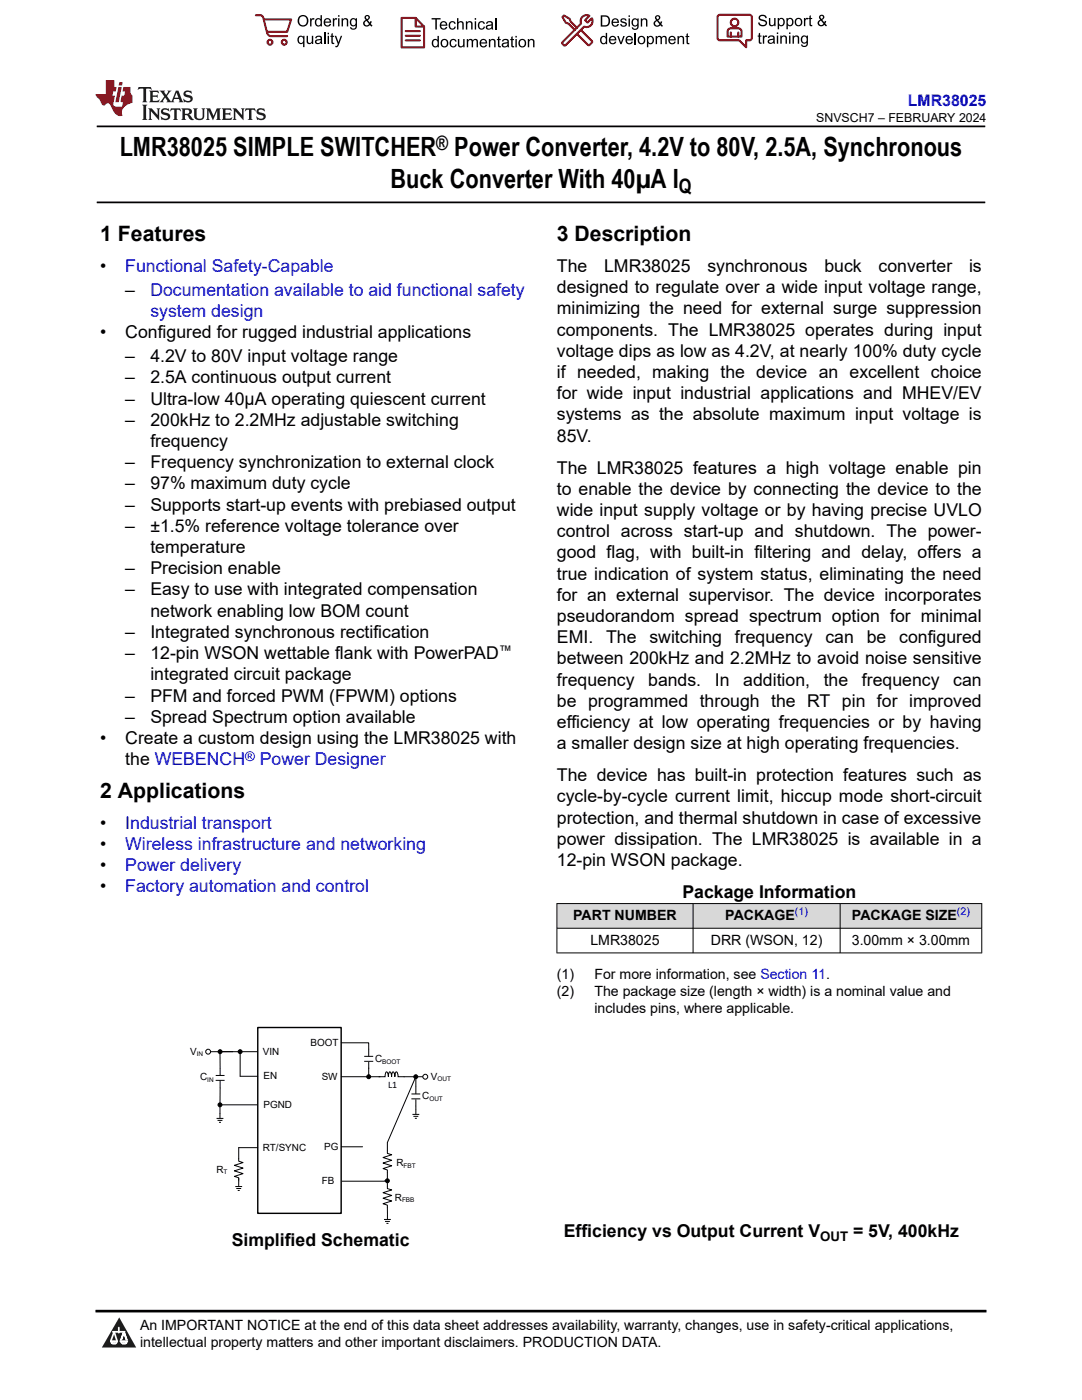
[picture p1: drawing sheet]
<svg xmlns="http://www.w3.org/2000/svg" width="216mm" height="279mm" viewBox="0 0 216 279" stroke-linecap="round" stroke-linejoin="round" font-family="sans-serif">
<defs><g id="words">
<g font-size="5.3">
<text x="23.9" y="31.2">LMR38025 SIMPLE SWITCHER Power Converter, 4.2V to 80V, 2.5A, Synchronous</text>
<text x="77.9" y="37.5">Buck Converter With 40µA I</text>
</g>
<g font-size="4.2">
<text x="20" y="48.1">1 Features</text>
<text x="111.1" y="48.1">3 Description</text>
<text x="20" y="159.3">2 Applications</text>
</g>
<g font-size="4">
<text x="87" y="29.9">®</text>
<text x="135.4" y="38.6">Q</text>
</g>
<g font-size="3.5">
<text x="20" y="54.3">•</text>
<text x="25" y="59">–</text>
<text x="111.1" y="54.3">The</text>
<text x="111.1" y="58.5">designed to regulate over a wide input voltage range,</text>
<text x="120.6" y="54.3">LMR38025</text>
<text x="141.2" y="54.3">synchronous</text>
<text x="164.5" y="54.3">buck</text>
<text x="175.3" y="54.3">converter</text>
<text x="193.4" y="54.3">is</text>
<text x="111.1" y="62.8">minimizing the need for external surge suppression</text>
<text x="20" y="67.5">•</text>
<text x="25" y="67.5">Configured for rugged industrial applications</text>
<text x="111.1" y="71.2">voltage dips as low as 4.2V, at nearly 100% duty cycle</text>
<text x="111.1" y="67">components. The LMR38025 operates during input</text>
<text x="25" y="72.3">–</text>
<text x="25" y="76.5">–</text>
<text x="30" y="72.3">4.2V to 80V input voltage range</text>
<text x="30" y="76.5">2.5A continuous output current</text>
<text x="111.1" y="75.5">if needed, making the device an excellent choice</text>
<text x="25" y="80.7">–</text>
<text x="30" y="80.7">Ultra-low 40µA operating quiescent current</text>
<text x="111.1" y="79.7">for wide input industrial applications and MHEV/EV</text>
<text x="111.1" y="83.9">systems as the absolute maximum input voltage is</text>
<text x="25" y="85">–</text>
<text x="30" y="85">200kHz to 2.2MHz adjustable switching</text>
<text x="30" y="89.2">frequency</text>
<text x="111.1" y="88.2">85V.</text>
<text x="25" y="93.4">–</text>
<text x="30" y="93.4">Frequency synchronization to external clock</text>
<text x="111.1" y="94.5">The LMR38025 features a high voltage enable pin</text>
<text x="25" y="97.7">–</text>
<text x="25" y="101.9">–</text>
<text x="30" y="97.7">97% maximum duty cycle</text>
<text x="30" y="101.9">Supports start-up events with prebiased output</text>
<text x="111.1" y="98.7">to enable the device by connecting the device to the</text>
<text x="25" y="106.1">–</text>
<text x="30" y="106.1">±1.5% reference voltage tolerance over</text>
<text x="111.1" y="107.2">control across start-up and shutdown. The power-</text>
<text x="111.1" y="103">wide input supply voltage or by having precise UVLO</text>
<text x="30" y="110.4">temperature</text>
<text x="111.1" y="111.4">good flag, with built-in filtering and delay, offers a</text>
<text x="25" y="114.6">–</text>
<text x="25" y="118.8">–</text>
<text x="30" y="114.6">Precision enable</text>
<text x="30" y="118.8">Easy to use with integrated compensation</text>
<text x="111.1" y="119.9">for an external supervisor. The device incorporates</text>
<text x="111.1" y="115.7">true indication of system status, eliminating the need</text>
<text x="30" y="123.1">network enabling low BOM count</text>
<text x="111.1" y="124.1">pseudorandom spread spectrum option for minimal</text>
<text x="25" y="127.3">–</text>
<text x="25" y="131.5">–</text>
<text x="30" y="127.3">Integrated synchronous rectification</text>
<text x="30" y="131.5">12-pin WSON wettable flank with PowerPAD</text>
<text x="111.1" y="128.4">EMI.</text>
<text x="120.9" y="128.4">The</text>
<text x="129.6" y="128.4">switching</text>
<text x="146.6" y="128.4">frequency</text>
<text x="164.7" y="128.4">can</text>
<text x="172.9" y="128.4">be</text>
<text x="179.4" y="128.4">configured</text>
<text x="30" y="135.8">integrated circuit package</text>
<text x="111.1" y="132.6">between 200kHz and 2.2MHz to avoid noise sensitive</text>
<text x="111.1" y="136.8">frequency</text>
<text x="129.3" y="136.8">bands.</text>
<text x="142.6" y="136.8">In</text>
<text x="148.3" y="136.8">addition,</text>
<text x="164.4" y="136.8">the</text>
<text x="172" y="136.8">frequency</text>
<text x="190.2" y="136.8">can</text>
<text x="25" y="140">–</text>
<text x="30" y="140">PFM and forced PWM (FPWM) options</text>
<text x="111.1" y="141.1">be programmed through the RT pin for improved</text>
<text x="20" y="148.5">•</text>
<text x="25" y="144.2">–</text>
<text x="25" y="148.5">Create a custom design using the LMR38025 with</text>
<text x="30" y="144.2">Spread Spectrum option available</text>
<text x="111.1" y="149.5">a smaller design size at high operating frequencies.</text>
<text x="111.1" y="145.3">efficiency at low operating frequencies or by having</text>
<text x="25" y="152.7">the WEBENCH</text>
<text x="111.1" y="155.9">The device has built-in protection features such as</text>
<text x="111.1" y="160.1">cycle-by-cycle current limit, hiccup mode short-circuit</text>
<text x="20" y="165.4">•</text>
<text x="111.1" y="164.4">protection, and thermal shutdown in case of excessive</text>
<text x="20" y="169.6">•</text>
<text x="20" y="173.9">•</text>
<text x="111.1" y="172.8">12-pin WSON package.</text>
<text x="111.1" y="168.6">power dissipation. The LMR38025 is available in a</text>
<text x="20" y="178.1">•</text>
<text x="136.2" y="179.2">Package Information</text>
<text x="46.2" y="248.7">Simplified Schematic</text>
<text x="112.5" y="246.9">Efficiency vs Output Current V</text>
<text x="170.2" y="246.9">= 5V, 400kHz</text>
</g>
<g font-size="3.5" fill="#00f">
<text x="25" y="54.3">Functional Safety-Capable</text>
<text x="30" y="59">Documentation available to aid functional safety</text>
<text x="30" y="63.3">system design</text>
<text x="51.8" y="152.7">Power Designer</text>
<text x="25" y="165.4">Industrial transport</text>
<text x="25" y="169.6">Wireless infrastructure and networking</text>
<text x="25" y="173.9">Power delivery</text>
<text x="25" y="178.1">Factory automation and control</text>
</g>
<text font-size="3.2" fill="#00f" x="181.1" y="21.1">LMR38025</text>
<g font-size="2.8">
<text x="114.4" y="183.6">PART NUMBER</text>
<text x="144.7" y="183.6">PACKAGE</text>
<text x="170" y="183.6">PACKAGE SIZE</text>
<text x="117.8" y="188.5">LMR38025</text>
<text x="141.8" y="188.5">DRR (WSON, 12)</text>
<text x="170" y="188.5">3.00mm × 3.00mm</text>
<text x="111.1" y="195.3">(1)</text>
<text x="118.6" y="195.3">For more information, see Section 11.</text>
<text x="111.1" y="198.7">(2)</text>
<text x="118.6" y="198.7">The package size (length × width) is a nominal value and</text>
<text x="118.6" y="202.1">includes pins, where applicable.</text>
<text x="27.9" y="265.5">An IMPORTANT NOTICE at the end of this data sheet addresses availability, warranty, changes, use in safety-critical applications,</text>
<text x="27.9" y="268.9">intellectual property matters and other important disclaimers. PRODUCTION DATA.</text>
</g>
<g font-size="2.6">
<text x="99.5" y="130.7">™</text>
<text x="163.6" y="247.6">OUT</text>
</g>
<text font-size="2.6" fill="#00f" x="48.9" y="151.9">®</text>
<text font-size="2.5" x="162.9" y="24.3">SNVSCH7 – FEBRUARY 2024</text>
<g font-size="2.1" fill="#00f">
<text x="158.6" y="182.7">(1)</text>
<text x="191" y="182.7">(2)</text>
</g>
<g font-size="2">
<text x="62" y="208.7">BOOT</text>
<text x="38" y="210.5">V</text>
<text x="39.9" y="215.6">C</text>
<text x="52.4" y="210.5">VIN</text>
<text x="52.6" y="215.4">EN</text>
<text x="64.2" y="215.6">SW</text>
<text x="74.9" y="212">C</text>
<text x="86" y="215.5">V</text>
<text x="52.6" y="221.2">PGND</text>
<text x="77.4" y="217.1">L1</text>
<text x="84.2" y="219.4">C</text>
<text x="52.5" y="229.8">RT/SYNC</text>
<text x="64.7" y="229.5">PG</text>
<text x="79.1" y="232.7">R</text>
<text x="43.2" y="234">R</text>
<text x="64.2" y="236.3">FB</text>
<text x="78.8" y="239.6">R</text>
</g>
<g font-size="1.3">
<text x="39.3" y="210.8">IN</text>
<text x="41.4" y="215.9">IN</text>
<text x="76.3" y="212.3">BOOT</text>
<text x="87.3" y="215.8">OUT</text>
<text x="85.7" y="219.7">OUT</text>
<text x="80.5" y="233">FBT</text>
<text x="44.6" y="234.3">T</text>
<text x="80.2" y="239.9">FBB</text>
</g>
</g></defs>
<path d="M19.3 25.2h177.3M19.3 40.4h177.3" fill="none" stroke="#000" stroke-width=".35"/>
<g fill="#d8d8d8">
<path d="M111.1 180.3h84.8v5h-84.8z" fill-rule="evenodd"/>
<path d="M111.2 180.4h27v4.8h-27z" fill-rule="evenodd"/>
<path d="M138.4 180.4h29.2v4.8h-29.2z" fill-rule="evenodd"/>
<path d="M167.7 180.4h28.1v4.8h-28.1z" fill-rule="evenodd"/>
</g>
<g fill="none" stroke="#000" stroke-width=".2">
<path d="M111.1 180.3h84.9M111.1 185.3h84.9M111.1 190.2h84.9M111.1 180.3v9.9M138.3 180.3v9.9M167.6 180.3v9.9M195.9 180.3v9.9M43 215.6h1.8M43 214.6h1.8M43.9 209.9v3.3M43.9 213.2v1.4M43.9 215.7v1.4"/>
<path d="M75.6 214.9h1.2l.1-.7 .2-.3 .3 .3 .1 .7 .1-.7 .2-.3 .2 .3 .1 .7 .1-.7 .2-.3 .3 .3 .1 .7 .1-.7 .2-.3 .2 .3 .1 .7h1.3M82.1 219.3h1.8M82.1 218.3h1.8M83 219.4v1.4M83 214.8v3.5M77.3 229.7v.5l.9 .3-1.8 .5 1.8 .6-1.8 .5 1.8 .6-1.8 .5 .9 .3v.5"/>
<circle cx="83" cy="214.9" r=".39"/>
</g>
<circle cx="83" cy="214.9" r=".39" fill="#000"/>
<path d="M51.4 205.1h16.7v37h-16.7z" fill-rule="evenodd" fill="#fff"/>
<path d="M51.4 205.1h16.7v37h-16.7z" fill="none" stroke="#000" stroke-width=".28"/>
<g fill="none" stroke="#000" stroke-width=".2">
<path d="M47.9 214.8h3.5M51.4 209.9h-9.3M72.7 211.8h1.8M72.7 210.8h1.8M73.6 209.3v1.5M73.6 211.9v1.4M80.6 214.9h3.8M83 220.8v.5"/>
<circle cx="43.9" cy="209.9" r=".39"/>
<circle cx="77.3" cy="235.7" r=".39"/>
</g>
<g fill="#000">
<circle cx="43.9" cy="209.9" r=".39"/>
<circle cx="77.3" cy="235.7" r=".39"/>
</g>
<circle cx="41.5" cy="209.9" r=".49" fill="#fff"/>
<circle cx="41.5" cy="209.9" r=".49" fill="none" stroke="#000" stroke-width=".2"/>
<circle cx="84.9" cy="214.9" r=".49" fill="#fff"/>
<g fill="none" stroke="#000" stroke-width=".2">
<path d="M43.9 217.1v3.4M47.9 209.9v4.9M68.1 208.1h5.5v1.2M68.1 214.9h7.7M73.6 213.1v1.8M83 214.9l-5.7 13.1v1.7M43.2 223.2h1.4M43.4 223.6h1M43.7 224h.4M43.9 220.5v2.6M43.9 220.5h7.4M46.9 236.8h1.4"/>
<path d="M47.1 237.2h1M47.4 237.6h.4M47.6 235.2v1.5M51.4 229h-3.8v2.7l.9 .3-1.7 .6 1.7 .5-1.7 .6 1.7 .5-1.7 .6 .8 .3v.4M68.1 228.9h4.2M76.8 235.7h-8.6M77.3 234v3.2l.9 .3-1.8 .5 1.8 .6-1.8 .5 1.8 .6-1.8 .5 .9 .3v2.8M82.3 222.4h1.4M82.5 222.8h1M82.8 223.2h.4M83 221.3v1M76.6 243.4h1.4"/>
<path d="M76.8 243.8h1M77.1 244.2h.4"/>
<circle cx="47.9" cy="209.9" r=".39"/>
<circle cx="73.6" cy="214.9" r=".39"/>
<circle cx="84.9" cy="214.9" r=".49"/>
<circle cx="43.9" cy="220.5" r=".39"/>
</g>
<g fill="#000">
<circle cx="47.9" cy="209.9" r=".39"/>
<circle cx="73.6" cy="214.9" r=".39"/>
<circle cx="43.9" cy="220.5" r=".39"/>
</g>
<path d="M0 0h215.9v23.8h-215.9z" fill-rule="evenodd" fill="#fff"/>
<path d="M27.7 17.4l-.2 .6 .5-.3h.6v.1v2.2l-.2 .4h1l-.2-.4v-2.2v-.1h.5l.5 .3-.1-.6zM29.8 18.1l.2 .4v1.5l-.2 .4h1.9l.1-.6a1.08 1.08 0 0 1-1.3 .2v-.7h.6l.4 .2v-.6l-.4 .2h-.6v-.6l.2-.1a1 1 0 0 1 1 .2l-.1-.5zM31.8 18.1l1 1.1-1 1.2h.9l-.2-.2 .4-.7 .5 .7-.2 .2h1.6l-.2-.2 .1-.4h1l.1 .4-.1 .2h.9l-.2-.3-.8-2h-.5l-1 2.2-.8-1.1 .9-1.1h-.8l.2 .2-.5 .7-.3-.7 .1-.2zM35.2 18.5l.4 1h-.8zM36.8 18.2a.65 .65 0 0 0-.2 .7 .65 .65 0 0 0 .6 .5l.7 .2 .1 .2a.79 .79 0 0 1-.7 .4 .79 .79 0 0 1-.7-.5l.1 .7 .2-.1a.93 .93 0 0 0 1.1 .1 .93 .93 0 0 0 .4-1 1.46 1.46 0 0 0-1.2-.6l-.1-.3a1.09 1.09 0 0 1 1.2 .2l-.2-.6-.1 .1-.6-.2zM28.4 20.9l.2 .4v2.3l-.2 .3h1l-.2-.3v-2.3l.2-.4zM29.6 21.6l.2 .4v1.6l-.2 .3h.8l-.3-.3v-1.4l1.7 1.8v-2l.2-.4h-.8l.2 .2 .1 1.1-1.2-1.3zM32.3 21.8a.65 .65 0 0 0-.2 .7 .65 .65 0 0 0 .7 .4l.6 .2 .1 .2a.79 .79 0 0 1-.7 .4 .79 .79 0 0 1-.7-.5l.1 .7 .2-.1a.93 .93 0 0 0 1.1 .1 .93 .93 0 0 0 .4-.9 1.46 1.46 0 0 0-1.2-.6l-.1-.4a1.09 1.09 0 0 1 1.2 .2l-.2-.6-.1 .1-.6-.1zM34.1 21.6l-.1 .7a.63 .63 0 0 1 .7-.4l.1 1.7-.3 .3h1l-.2-.3v-1.7a.66 .66 0 0 1 .8 .4l-.1-.7zM36.2 21.6l.2 .4v1.6l-.2 .3h.9l-.2-.2v-.7h.5l.1 .2a.79 .79 0 0 0 1.2 .6l-1-.9a.61 .61 0 0 0 .6-.6 .61 .61 0 0 0-.5-.6zM36.9 21.9h.2a.47 .47 0 0 1 .5 .1 .47 .47 0 0 1 .1 .5l-.2 .2h-.6zM38.5 21.6l.2 .2a2.27 2.27 0 0 0 .4 2 1.04 1.04 0 0 0 1.7-.7v-1.3l.2-.2h-.8l.2 .4v1.1a.6 .6 0 0 1-.6 .6 .6 .6 0 0 1-.6-.6v-1.1l.3-.4zM41.1 21.6l.2 .4v1.6l-.2 .3h.7l-.2-.3v-1.5l.9 1.9 .8-1.9v1.5l-.2 .3h1l-.3-.3v-1.6l.3-.4h-.8l-.7 1.5-.7-1.5zM44.3 21.6l.2 .4v1.6l-.2 .3h1.9l.1-.5a1.09 1.09 0 0 1-1.3 .1v-.6h.6l.4 .1v-.6l-.4 .2h-.6v-.6l.2-.1a1.01 1.01 0 0 1 1 .3l-.1-.6zM46.4 21.6l.3 .4v1.6l-.3 .3h.8l-.2-.3v-1.4l1.6 1.8v-2l.2-.4h-.7l.2 .2v1.1l-1.2-1.3zM49 21.6l-.1 .7a.63 .63 0 0 1 .8-.4v1.7l-.3 .3h1l-.2-.3v-1.7a.66 .66 0 0 1 .8 .4l-.1-.7zM51.4 21.8a.65 .65 0 0 0-.2 .7 .65 .65 0 0 0 .6 .4l.6 .2 .2 .2a.79 .79 0 0 1-.8 .4 .79 .79 0 0 1-.6-.5l.1 .7 .2-.1a.93 .93 0 0 0 1 .1 .93 .93 0 0 0 .5-.9 1.46 1.46 0 0 0-1.3-.6l-.1-.4a1.09 1.09 0 0 1 1.3 .2l-.2-.6-.2 .1-.5-.1z" fill="#231f20"/>
<path d="M21.1 16v2.8h-2.1l.1 .3 .9 1a.95 .95 0 0 0 .9 .9 .59 .59 0 0 1 .6-.4 .59 .59 0 0 1 .5 .4l.4 .8a1.59 1.59 0 0 0 2.1 1.3 1.61 1.61 0 0 1 1-2.2l1-.4-.1-1.5a1.59 1.59 0 0 1-.4-1.6h-1.4l-.2 .9h.5l-.1 .8h-.5l-.2 1v.2l.4 .1-.2 .9h-.6a.73 .73 0 0 1-1.1-.7l.3-1.5h-.5l.2-.8h.5l.2-.9h-.5v-1.4zM23.6 17.4l-.6 3h.7l.6-3zM23.8 16.4l-.1 .7h.7l.1-.7z" fill="#ed1c24"/>
<g fill="#000">
<path d="M59.4 4.2a1.12 1.12 0 0 1 2.2 0 1.12 1.12 0 0 1-2.2 0zM59.9 3.5a.89 .89 0 0 0-.1 1.1 .89 .89 0 0 0 1.1 .4 .88 .88 0 0 0 .3-1.3 .88 .88 0 0 0-1.3-.2z" fill-rule="evenodd"/>
<path d="M59.5 7.3l.5-.2 .5 .3v-.3h.3v2.3h-.3v-.8a.74 .74 0 0 1-1 0 .74 .74 0 0 1-.1-1zM59.8 7.5a.57 .57 0 0 0-.2 .7 .57 .57 0 0 0 .8 .2 .57 .57 0 0 0 .1-.7 .57 .57 0 0 0-.7-.2z" fill-rule="evenodd"/>
<path d="M61.9 3.6h.2v.3l.2-.2 .3-.1 .2 .1-.1 .3a.36 .36 0 0 0-.5 0 .36 .36 0 0 0 0 .4v.9h-.3z" fill-rule="evenodd"/>
<path d="M61.2 7.1h.3v.9a.41 .41 0 0 0 .4 .6 .41 .41 0 0 0 .3-.6v-.9h.3v1.7h-.2v-.3a.58 .58 0 0 1-.7 .3 .58 .58 0 0 1-.4-.6z" fill-rule="evenodd"/>
<path d="M63 3.8l.5-.2 .5 .2v-.8h.2v2.3h-.2v-.2a.75 .75 0 0 1-1-.1 .75 .75 0 0 1-.1-1zM63.2 4a.57 .57 0 0 0-.1 .7 .57 .57 0 0 0 .8 .2 .57 .57 0 0 0 .1-.7 .57 .57 0 0 0-.8-.2z" fill-rule="evenodd"/>
<path d="M63 7.3a.74 .74 0 0 1 1-.1 .74 .74 0 0 1 .3 .9v.7h-.3v-.2a.57 .57 0 0 1-.8 .2 .57 .57 0 0 1-.2-.8l1-.3a.41 .41 0 0 0-.4-.4 .41 .41 0 0 0-.4 .4l-.3-.1zM63.2 8.2a.35 .35 0 0 0 .2 .5 .35 .35 0 0 0 .5-.3l.1-.4z" fill-rule="evenodd"/>
<path d="M65.4 6.5h.3v.3h-.3zM65.4 7.1h.3v1.7h-.3z" fill-rule="evenodd"/>
<path d="M64.8 3.8a.76 .76 0 0 1 .9-.1 .76 .76 0 0 1 .4 .8h-1.2a.47 .47 0 0 0 .3 .6 .47 .47 0 0 0 .6-.4l.3 .1a.82 .82 0 0 1-1.3 .3 .82 .82 0 0 1 0-1.3zM65 4l-.1 .3h.9l-.3-.4z" fill-rule="evenodd"/>
<path d="M66.4 3.6h.3v.3l.1-.2 .4-.1 .1 .1-.1 .3a.36 .36 0 0 0-.4 0 .36 .36 0 0 0-.1 .4v.9h-.3z" fill-rule="evenodd"/>
<path d="M66.1 6.7l.3-.1v.5h.3v.3h-.3v.9l.1 .2h.2v.3a.41 .41 0 0 1-.4-.1 .41 .41 0 0 1-.2-.4v-.9h-.2v-.3h.2z" fill-rule="evenodd"/>
<path d="M66.8 7.1h.3l.4 1.4 .5-1.4h.3l-.6 1.7a.57 .57 0 0 1-.8 .6v-.3a.37 .37 0 0 0 .5-.3z" fill-rule="evenodd"/>
<path d="M67.5 3h.2v.3h-.2zM67.5 3.6h.2v1.7h-.2z" fill-rule="evenodd"/>
<path d="M68.2 3.6h.2v.3a.58 .58 0 0 1 .7-.3 .58 .58 0 0 1 .4 .7v1h-.3v-1a.4 .4 0 0 0-.4-.5 .4 .4 0 0 0-.4 .6v.9h-.2z" fill-rule="evenodd"/>
<path d="M70 3.8l.5-.2 .5 .2v-.2h.2v1.5a.71 .71 0 0 1-.5 .8 .71 .71 0 0 1-.8-.5h.2a.46 .46 0 0 0 .6 .3 .46 .46 0 0 0 .3-.6 .78 .78 0 0 1-1.1-.2 .78 .78 0 0 1 .1-1.1zM70.2 4a.53 .53 0 0 0-.1 .8 .53 .53 0 0 0 .8 0 .54 .54 0 0 0 0-.7 .54 .54 0 0 0-.7-.1z" fill-rule="evenodd"/>
<path d="M72.9 3.1a.53 .53 0 0 1 .8 .1 .53 .53 0 0 1-.3 .8l.4 .5 .1-.3 .3 .1-.2 .5 .3 .3-.2 .2-.3-.3a.71 .71 0 0 1-1.2 .1 .71 .71 0 0 1 .4-1.1l-.3-.5zM73 3.5a.3 .3 0 0 0 .6 0 .3 .3 0 0 0-.6 0zM72.9 4.3a.45 .45 0 0 0 0 .7 .45 .45 0 0 0 .7-.2l-.5-.6z" fill-rule="evenodd"/>
<path d="M86.1 3.6h1.8v.3h-.7v2h-.3v-2h-.8z" fill-rule="evenodd"/>
<path d="M86.3 8l.5-.2 .5 .2v-.8h.3v2.2h-.3v-.2a.76 .76 0 0 1-1 0 .76 .76 0 0 1-.1-1zM86.6 8.1a.58 .58 0 0 0-.2 .8 .58 .58 0 0 0 .8 .2 .58 .58 0 0 0 .1-.8 .58 .58 0 0 0-.7-.2z" fill-rule="evenodd"/>
<path d="M88.2 7.9a.81 .81 0 0 1 1.1 .2 .81 .81 0 0 1-.2 1.1 .81 .81 0 0 1-1.1-.1l-.1-.8zM88.3 8.1a.57 .57 0 0 0 0 .9 .57 .57 0 0 0 .8 0 .57 .57 0 0 0 0-.8 .57 .57 0 0 0-.8-.1z" fill-rule="evenodd"/>
<path d="M88 4.4a.77 .77 0 0 1 .9-.1 .77 .77 0 0 1 .4 .8h-1.3a.48 .48 0 0 0 .4 .6 .48 .48 0 0 0 .6-.3h.3a.83 .83 0 0 1-1.3 .4 .83 .83 0 0 1 0-1.4zM88.2 4.6l-.2 .3h1l-.3-.4z" fill-rule="evenodd"/>
<path d="M89.7 4.4a.7 .7 0 0 1 1.2 .3l-.2 .1a.45 .45 0 0 0-.6-.3 .45 .45 0 0 0-.3 .6 .45 .45 0 0 0 .3 .6 .45 .45 0 0 0 .6-.4h.3a.76 .76 0 0 1-1.1 .6 .76 .76 0 0 1-.3-1.1z" fill-rule="evenodd"/>
<path d="M89.9 8a.7 .7 0 0 1 1.2 .3h-.3a.45 .45 0 0 0-.5-.3 .45 .45 0 0 0-.3 .6 .45 .45 0 0 0 .3 .6 .45 .45 0 0 0 .6-.4l.2 .1a.76 .76 0 0 1-1 .5 .76 .76 0 0 1-.4-1.1z" fill-rule="evenodd"/>
<path d="M91.2 3.6h.3v.8a.59 .59 0 0 1 .7-.2 .59 .59 0 0 1 .3 .7v1h-.2v-1a.4 .4 0 0 0-.5-.4 .4 .4 0 0 0-.3 .5v.9h-.3z" fill-rule="evenodd"/>
<path d="M91.4 7.8h.2v.9a.41 .41 0 0 0 .5 .5 .41 .41 0 0 0 .3-.5v-.9h.3v1.6h-.3v-.2a.58 .58 0 0 1-.7 .3 .58 .58 0 0 1-.3-.7z" fill-rule="evenodd"/>
<path d="M93 4.2h.2v.3a.59 .59 0 0 1 .7-.3 .59 .59 0 0 1 .4 .7v1h-.3v-1a.41 .41 0 0 0-.4-.5 .41 .41 0 0 0-.4 .6v.9h-.2z" fill-rule="evenodd"/>
<path d="M93.1 7.8h.3v.2a.56 .56 0 0 1 1 0 .54 .54 0 0 1 .6-.2 .54 .54 0 0 1 .4 .5v1.1h-.3v-1a.34 .34 0 0 0-.3-.4 .34 .34 0 0 0-.4 .3v1.1h-.3v-1a.38 .38 0 0 0-.5-.4 .38 .38 0 0 0-.2 .6v.8h-.3z" fill-rule="evenodd"/>
<path d="M94.7 3.6h.3v.3h-.3zM94.7 4.2h.3v1.7h-.3z" fill-rule="evenodd"/>
<path d="M95.5 4.4a.7 .7 0 0 1 1.3 .3l-.3 .1a.45 .45 0 0 0-.6-.3 .45 .45 0 0 0-.3 .6 .45 .45 0 0 0 .3 .6 .45 .45 0 0 0 .6-.4h.3a.76 .76 0 0 1-1.1 .6 .76 .76 0 0 1-.3-1.1z" fill-rule="evenodd"/>
<path d="M95.9 8a.77 .77 0 0 1 .9-.2 .77 .77 0 0 1 .4 .9h-1.2a.48 .48 0 0 0 .3 .5 .48 .48 0 0 0 .6-.3h.3a.83 .83 0 0 1-1.3 .4 .83 .83 0 0 1 0-1.3zM96.1 8.1l-.1 .4h.9l-.2-.5z" fill-rule="evenodd"/>
<path d="M97.5 7.8h.3v.2a.59 .59 0 0 1 .7-.2 .59 .59 0 0 1 .4 .6v1h-.3v-1a.41 .41 0 0 0-.5-.4 .41 .41 0 0 0-.3 .5v.9h-.3z" fill-rule="evenodd"/>
<path d="M97.1 4.4a.74 .74 0 0 1 1-.1 .74 .74 0 0 1 .3 .9v.7h-.3v-.2a.59 .59 0 0 1-.8 .2 .59 .59 0 0 1-.3-.8l1.1-.3a.42 .42 0 0 0-.4-.4 .42 .42 0 0 0-.5 .4l-.2-.1zM97.3 5.3a.36 .36 0 0 0 .2 .5 .36 .36 0 0 0 .5-.2l.1-.5z" fill-rule="evenodd"/>
<path d="M99.4 7.4l.2-.2v.6h.3v.2h-.3v1l.1 .2h.2l.1 .2a.41 .41 0 0 1-.5 0 .41 .41 0 0 1-.1-.4v-1h-.2v-.2h.2z" fill-rule="evenodd"/>
<path d="M100.3 8a.74 .74 0 0 1 .9-.2 .74 .74 0 0 1 .3 .9l.1 .7h-.3v-.2a.59 .59 0 0 1-.8 .3 .59 .59 0 0 1-.3-.8l1-.3a.42 .42 0 0 0-.3-.4 .42 .42 0 0 0-.5 .3h-.3zM100.5 8.8a.36 .36 0 0 0 .1 .5 .36 .36 0 0 0 .5-.2l.2-.5z" fill-rule="evenodd"/>
<path d="M102 7.4l.3-.2v.6h.3v.2h-.3v1l.1 .2h.2v.2a.41 .41 0 0 1-.5 0 .41 .41 0 0 1-.1-.4v-1h-.2v-.2h.2z" fill-rule="evenodd"/>
<path d="M102.8 7.2h.3v.3h-.3zM102.8 7.8h.3v1.6h-.3z" fill-rule="evenodd"/>
<path d="M103.7 7.9a.81 .81 0 0 1 1.1 .2 .81 .81 0 0 1-.1 1.1 .81 .81 0 0 1-1.2-.1v-.8zM103.9 8.1a.57 .57 0 0 0-.1 .9 .57 .57 0 0 0 .8 0 .57 .57 0 0 0 0-.8 .57 .57 0 0 0-.7-.1z" fill-rule="evenodd"/>
<path d="M105.3 7.8h.3v.2a.59 .59 0 0 1 .7-.2 .59 .59 0 0 1 .4 .6v1h-.3v-1a.41 .41 0 0 0-.5-.4 .41 .41 0 0 0-.3 .5v.9h-.3z" fill-rule="evenodd"/>
<path d="M119.9 3.1h.7a1.12 1.12 0 0 1 1.1 1.1 1.12 1.12 0 0 1-1 1.1h-.8zM120.2 3.3v1.7h.4a.86 .86 0 0 0 .8-.8 .86 .86 0 0 0-.8-.9z" fill-rule="evenodd"/>
<path d="M119.9 7.4l.5-.3 .5 .3v-.8h.2v2.2h-.2v-.2a.75 .75 0 0 1-1 0 .75 .75 0 0 1-.1-1zM120.1 7.5a.57 .57 0 0 0-.1 .8 .57 .57 0 0 0 .8 .2 .57 .57 0 0 0 .1-.8 .57 .57 0 0 0-.8-.2z" fill-rule="evenodd"/>
<path d="M121.7 7.4a.76 .76 0 0 1 .9-.2 .76 .76 0 0 1 .4 .9h-1.2a.47 .47 0 0 0 .3 .5 .47 .47 0 0 0 .6-.3h.3a.82 .82 0 0 1-1.3 .4 .82 .82 0 0 1 0-1.3zM121.9 7.5l-.1 .3h.9l-.3-.4z" fill-rule="evenodd"/>
<path d="M122.2 3.9a.76 .76 0 0 1 .9-.2 .76 .76 0 0 1 .4 .9h-1.2a.47 .47 0 0 0 .4 .5 .47 .47 0 0 0 .5-.3h.3a.82 .82 0 0 1-1.3 .4 .82 .82 0 0 1 0-1.3zM122.5 4l-.2 .3h.9l-.2-.4z" fill-rule="evenodd"/>
<path d="M123.9 3.8a.71 .71 0 0 1 1.1 .3h-.2a.32 .32 0 0 0-.4-.3 .32 .32 0 0 0-.3 .4h.1a.75 .75 0 0 1 .9 .8 .72 .72 0 0 1-.7 .3 .72 .72 0 0 1-.7-.5h.3a.36 .36 0 0 0 .4 .4 .36 .36 0 0 0 .3-.5 .8 .8 0 0 1-.9-.7z" fill-rule="evenodd"/>
<path d="M123.2 7.2h.3l.4 1.3 .5-1.3h.3l-.7 1.6h-.2z" fill-rule="evenodd"/>
<path d="M125.4 3.1h.3v.3h-.3zM125.4 3.7h.3v1.6h-.3z" fill-rule="evenodd"/>
<path d="M125 7.4a.76 .76 0 0 1 .9-.2 .76 .76 0 0 1 .4 .9h-1.2a.47 .47 0 0 0 .3 .5 .47 .47 0 0 0 .6-.3h.3a.82 .82 0 0 1-1.3 .4 .82 .82 0 0 1 0-1.3zM125.2 7.5l-.1 .3h.9l-.2-.4z" fill-rule="evenodd"/>
<path d="M126.2 3.9l.5-.3 .5 .3v-.2h.2v1.4a.71 .71 0 0 1-.5 .8 .71 .71 0 0 1-.8-.5l.2 .1a.46 .46 0 0 0 .6 .2 .46 .46 0 0 0 .3-.6 .78 .78 0 0 1-1.1-.1 .78 .78 0 0 1 .1-1.1zM126.4 4a.53 .53 0 0 0-.1 .8 .53 .53 0 0 0 .8 0 .54 .54 0 0 0 0-.7 .54 .54 0 0 0-.7-.1z" fill-rule="evenodd"/>
<path d="M127.5 7.3a.8 .8 0 0 1 1.1 .2 .8 .8 0 0 1-.1 1.1 .8 .8 0 0 1-1.2-.1v-.8zM127.7 7.5a.56 .56 0 0 0-.1 .9 .56 .56 0 0 0 .8-.1 .56 .56 0 0 0 0-.7 .56 .56 0 0 0-.7-.1z" fill-rule="evenodd"/>
<path d="M127.9 3.7h.2v.2a.58 .58 0 0 1 .7-.2 .58 .58 0 0 1 .4 .6v1h-.3v-1a.4 .4 0 0 0-.4-.4 .4 .4 0 0 0-.4 .5v.9h-.2z" fill-rule="evenodd"/>
<path d="M129.1 7.2h.2v.2a.72 .72 0 0 1 1-.1 .72 .72 0 0 1 .2 1 .64 .64 0 0 1-.5 .5 .64 .64 0 0 1-.6-.2v.8h-.3zM129.5 7.5a.56 .56 0 0 0-.2 .8 .56 .56 0 0 0 .8 .2 .56 .56 0 0 0 .1-.8 .56 .56 0 0 0-.7-.2z" fill-rule="evenodd"/>
<path d="M130.8 7.2h.3v.2a.55 .55 0 0 1 .9 0 .53 .53 0 0 1 .6-.3 .53 .53 0 0 1 .4 .6v1.1h-.2v-1a.34 .34 0 0 0-.3-.4 .34 .34 0 0 0-.4 .3v1.1h-.3v-1a.37 .37 0 0 0-.5-.4 .37 .37 0 0 0-.2 .6v.8h-.3z" fill-rule="evenodd"/>
<path d="M130.8 3.2a.53 .53 0 0 1 .9 .1 .53 .53 0 0 1-.4 .8l.4 .5 .2-.4 .2 .1-.2 .5 .4 .3-.2 .3-.3-.4a.71 .71 0 0 1-1.2 .1 .71 .71 0 0 1 .3-1.1l-.2-.5zM130.9 3.6a.3 .3 0 0 0 .6 0 .3 .3 0 0 0-.6 0zM130.9 4.3a.45 .45 0 0 0 0 .7 .45 .45 0 0 0 .7-.2l-.5-.6z" fill-rule="evenodd"/>
<path d="M133.6 7.4a.76 .76 0 0 1 .9-.2 .76 .76 0 0 1 .3 .9h-1.2a.47 .47 0 0 0 .4 .5 .47 .47 0 0 0 .6-.3h.2a.82 .82 0 0 1-1.2 .4 .82 .82 0 0 1 0-1.3zM133.8 7.5l-.2 .3h1l-.3-.4z" fill-rule="evenodd"/>
<path d="M135.2 7.2h.2v.2a.58 .58 0 0 1 .7-.2 .58 .58 0 0 1 .4 .6v1h-.3v-1a.4 .4 0 0 0-.4-.4 .4 .4 0 0 0-.3 .5v.9h-.3z" fill-rule="evenodd"/>
<path d="M137 6.8l.3-.2v.6h.2v.2h-.2v1v.2h.2l.1 .2a.41 .41 0 0 1-.5 0 .41 .41 0 0 1-.1-.5v-.9h-.2v-.2h.2z" fill-rule="evenodd"/>
<path d="M151.6 3.1a.88 .88 0 0 1 1.4 .5h-.3a.49 .49 0 0 0-.5-.5 .49 .49 0 0 0-.5 .6l.1 .1a1.06 1.06 0 0 1 1.2 1 .95 .95 0 0 1-.9 .4 .95 .95 0 0 1-.8-.7h.3a.58 .58 0 0 0 .6 .5 .58 .58 0 0 0 .5-.6l-.2-.1a.95 .95 0 0 1-1.1-.9z" fill-rule="evenodd"/>
<path d="M151.4 6.7l.3-.2v.6h.2v.2h-.2v1v.2h.2l.1 .2a.41 .41 0 0 1-.5 0 .41 .41 0 0 1-.1-.5v-.9h-.2v-.2h.2z" fill-rule="evenodd"/>
<path d="M152.2 7.1h.3v.2l.1-.2h.4h.1l-.1 .3a.36 .36 0 0 0-.4 0 .36 .36 0 0 0-.1 .5v.8h-.3z" fill-rule="evenodd"/>
<path d="M153.3 7.3a.74 .74 0 0 1 1-.2 .74 .74 0 0 1 .3 .9l.1 .7h-.3l-.1-.2a.57 .57 0 0 1-.8 .3 .57 .57 0 0 1-.1-.9l.9-.2a.41 .41 0 0 0-.4-.4 .41 .41 0 0 0-.4 .3h-.3zM153.5 8.1a.35 .35 0 0 0 .2 .5 .35 .35 0 0 0 .5-.2l.1-.5z" fill-rule="evenodd"/>
<path d="M153.4 3.6h.3v.9a.41 .41 0 0 0 .4 .5 .41 .41 0 0 0 .4-.5v-.9h.2v1.6h-.2v-.2a.58 .58 0 0 1-.7 .2 .58 .58 0 0 1-.4-.6z" fill-rule="evenodd"/>
<path d="M155 6.5h.3v.3h-.3zM155 7.1h.3v1.6h-.3z" fill-rule="evenodd"/>
<path d="M155.2 3.6h.2v.2a.72 .72 0 0 1 1-.1 .72 .72 0 0 1 .2 1 .64 .64 0 0 1-.5 .5 .64 .64 0 0 1-.6-.2v.8h-.3zM155.6 3.9a.56 .56 0 0 0-.2 .8 .56 .56 0 0 0 .8 .2 .56 .56 0 0 0 .1-.8 .56 .56 0 0 0-.7-.2z" fill-rule="evenodd"/>
<path d="M155.7 7.1h.3v.2a.58 .58 0 0 1 .7-.2 .58 .58 0 0 1 .3 .6v1h-.3v-1a.4 .4 0 0 0-.4-.4 .4 .4 0 0 0-.3 .5v.9h-.3z" fill-rule="evenodd"/>
<path d="M156.9 3.6h.3v.2a.72 .72 0 0 1 .9-.1 .72 .72 0 0 1 .2 1 .64 .64 0 0 1-.4 .5 .64 .64 0 0 1-.7-.2v.8h-.3zM157.3 3.9a.56 .56 0 0 0-.1 .8 .56 .56 0 0 0 .7 .2 .56 .56 0 0 0 .2-.8 .56 .56 0 0 0-.8-.2z" fill-rule="evenodd"/>
<path d="M157.4 6.5h.3v.3h-.3zM157.4 7.1h.3v1.6h-.3z" fill-rule="evenodd"/>
<path d="M158.1 7.1h.3v.2a.58 .58 0 0 1 .7-.2 .58 .58 0 0 1 .4 .6v1h-.3v-1a.4 .4 0 0 0-.5-.4 .4 .4 0 0 0-.3 .5v.9h-.3z" fill-rule="evenodd"/>
<path d="M158.8 3.7a.8 .8 0 0 1 1.1 .2 .8 .8 0 0 1-.1 1.1 .8 .8 0 0 1-1.1-.1l-.1-.8zM159 3.9a.56 .56 0 0 0-.1 .9 .56 .56 0 0 0 .9 0 .56 .56 0 0 0-.1-.8 .56 .56 0 0 0-.7-.1z" fill-rule="evenodd"/>
<path d="M160 7.3l.5-.2 .5 .2v-.2h.2v1.4a.71 .71 0 0 1-.5 .9 .71 .71 0 0 1-.9-.5h.3a.46 .46 0 0 0 .6 .2 .46 .46 0 0 0 .2-.6 .78 .78 0 0 1-1-.1 .78 .78 0 0 1 .1-1.1zM160.2 7.4a.53 .53 0 0 0-.1 .8 .53 .53 0 0 0 .8 0 .54 .54 0 0 0 0-.7 .54 .54 0 0 0-.7-.1z" fill-rule="evenodd"/>
<path d="M160.4 3.6h.3v.2l.1-.2h.4h.1l-.1 .3a.36 .36 0 0 0-.4 0 .36 .36 0 0 0-.1 .5v.8h-.3z" fill-rule="evenodd"/>
<path d="M161.5 3.2l.3-.2v.6h.3v.2h-.3v1v.2h.3v.2a.41 .41 0 0 1-.5 0 .41 .41 0 0 1-.1-.5v-.9h-.2v-.2h.2z" fill-rule="evenodd"/>
<path d="M163.6 3.1a.53 .53 0 0 1 .8 .1 .53 .53 0 0 1-.3 .8l.4 .5 .1-.3h.3l-.2 .5 .3 .3-.2 .3-.3-.3a.71 .71 0 0 1-1.2 .1 .71 .71 0 0 1 .4-1.2l-.3-.5zM163.7 3.5a.3 .3 0 0 0 .5 0 .3 .3 0 0 0-.5 0zM163.6 4.2a.45 .45 0 0 0 0 .8 .45 .45 0 0 0 .7-.3l-.5-.6z" fill-rule="evenodd"/>
</g>
<path d="M64.8 6.5v2.3M98.9 3.6v2.3M126.8 6.6v2.2" fill="none" stroke="#000" stroke-width=".28"/>
<g fill="none" stroke="#de0000" stroke-width=".42">
<path d="M51.1 3l1 .1a1.4 1.4 0 0 1 .6 1.2l.7 2.5a.95 .95 0 0 0 1.1 .4h2.8M52.7 3.9h5.4l-.8 2.4h-4M80.1 3.6h2.8v1.7h1.7v4.2h-4.5zM81 7.1h2.8M81 6.2h2.8M81 8.1h2.8M82.9 3.6l1.7 1.7M115.1 5.5l-1.3-1.2-.1-.5-1.2-.7-.3 .3 .7 1.1 .5 .2 1.3 1.3M115.9 6l2.2 2.2v.3l-.5 .5h-.3l-2.2-2.2zM115.9 6l.7-.7a1.19 1.19 0 0 0 1.3-.3 1.19 1.19 0 0 0 .2-1.4l-.9 .9-.4-.5 .8-.8a1.19 1.19 0 0 0-1.4 .1 1.19 1.19 0 0 0-.2 1.4l-3.8 3.7v.3l.3 .3h.3l2.3-2.2M143.2 3.2l.4-.2h6l.4 .2v4.4l-.2 .4-.9 .1v1.3l-1.4-1.3h-3.9l-.4-.3zM145.4 5.8l.4-.1h1.6a.61 .61 0 0 1 .6 .6v1h-2.8v-1z"/>
<path d="M145.8 6.5v.8M147.3 6.5v.8"/>
<circle cx="53.9" cy="8.4" r=".49"/>
<circle cx="56.7" cy="8.4" r=".49"/>
<circle cx="146.6" cy="4.5" r=".75"/>
</g>
<path d="M0 261.4h215.9v18h-215.9z" fill-rule="evenodd" fill="#fff"/>
<path d="M23.8 262.9l3.4 6h-6.9z" fill="#231f20"/>
<path d="M22.1 267.7h1.3l-.4 .5h-.3a.55 .55 0 0 1-.6-.5z" fill-rule="evenodd" fill="#fff"/>
<path d="M22.1 267.7h1.3l-.4 .5h-.3a.55 .55 0 0 1-.6-.5z" fill="none" stroke="#231f20" stroke-width=".34"/>
<path d="M22.1 267.7h1.3l-.4 .5h-.5zM22.6 265.8h.1M22.6 265.8h2.3zM23.7 265.9h.1M23.7 264.9v1zM24 267.7h.1" fill="none" stroke="#fff" stroke-width=".34"/>
<path d="M24.7 265.8l-.7 1.9z" fill="#fff"/>
<path d="M24.7 265.8l-.7 1.9z" fill="none" stroke="#fff" stroke-width=".34"/>
<path d="M24.7 265.8l.7 1.9z" fill="#fff"/>
<path d="M22.8 265.8l-.7 1.9zM22.8 265.8l.6 1.9zM24.7 265.8l.7 1.9zM25.3 267.7h.1" fill="none" stroke="#fff" stroke-width=".34"/>
<path d="M24.1 267.7h1.3a.65 .65 0 0 1-.6 .5 .65 .65 0 0 1-.7-.5z" fill-rule="evenodd" fill="#fff"/>
<path d="M24.1 267.7h1.3a.65 .65 0 0 1-.6 .5 .65 .65 0 0 1-.7-.5z" fill="none" stroke="#231f20" stroke-width=".34"/>
<path d="M24 267.7h.1M24.1 267.7h1.3l-.4 .5h-.5z" fill="none" stroke="#fff" stroke-width=".34"/>
<path d="M19 261.7h177.8" fill="none" stroke="#000" stroke-width=".53"/>
<use href="#words"/>
</svg>
